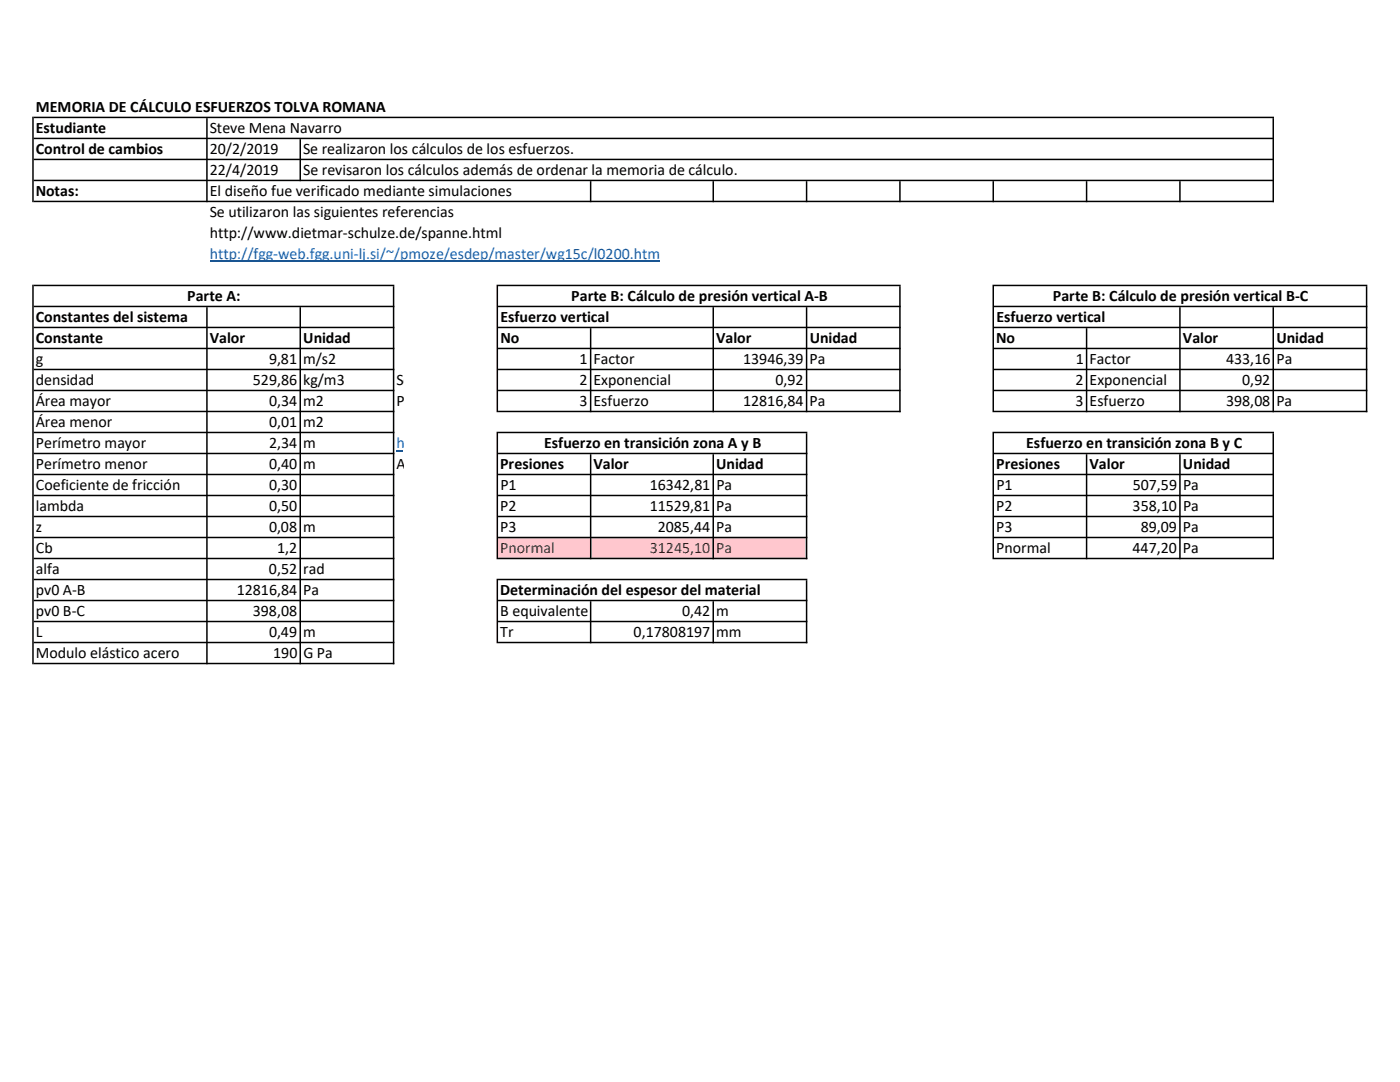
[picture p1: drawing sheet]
<svg xmlns="http://www.w3.org/2000/svg" width="279mm" height="216mm" viewBox="0 0 279 216" stroke-linecap="round" stroke-linejoin="round" font-family="sans-serif">
<defs><g id="words">
<g font-size="3.2">
<text x="7.2" y="22.4">MEMORIA DE CÁLCULO ESFUERZOS TOLVA ROMANA</text>
<text x="7.2" y="26.6">Estudiante</text>
<text x="41.9" y="26.6">Steve Mena Navarro</text>
<text x="7.2" y="30.8">Control de cambios</text>
<text x="41.9" y="30.8">20/2/2019</text>
<text x="41.9" y="35">22/4/2019</text>
<text x="60.5" y="30.8">Se realizaron los cálculos de los esfuerzos.</text>
<text x="60.5" y="35">Se revisaron los cálculos además de ordenar la memoria de cálculo.</text>
<text x="7.2" y="39.2">Notas:</text>
<text x="41.9" y="39.2">El diseño fue verificado mediante simulaciones</text>
<text x="41.9" y="43.3">Se utilizaron las siguientes referencias</text>
<text x="41.9" y="47.5">http://www.dietmar-schulze.de/spanne.html</text>
<text x="7.2" y="64.3">Constantes del sistema</text>
<text x="37.4" y="60.1">Parte A:</text>
<text x="99.9" y="64.3">Esfuerzo vertical</text>
<text x="114" y="60.1">Parte B: Cálculo de presión vertical A-B</text>
<text x="198.8" y="64.3">Esfuerzo vertical</text>
<text x="210.1" y="60.1">Parte B: Cálculo de presión vertical B-C</text>
<text x="7.2" y="68.5">Constante</text>
<text x="41.9" y="68.5">Valor</text>
<text x="60.5" y="68.5">Unidad</text>
<text x="99.9" y="68.5">No</text>
<text x="142.9" y="68.5">Valor</text>
<text x="161.6" y="68.5">Unidad</text>
<text x="198.8" y="68.5">No</text>
<text x="236.1" y="68.5">Valor</text>
<text x="254.7" y="68.5">Unidad</text>
<text x="7.2" y="72.7">g</text>
<text x="7.2" y="76.9">densidad</text>
<text x="50.5" y="76.9">529,86 kg/m3</text>
<text x="53.7" y="72.7">9,81 m/s2</text>
<text x="79.1" y="76.9">Se utilizó el promedio mayor de los datos de Dos Pinos</text>
<text x="115.6" y="76.9">2 Exponencial</text>
<text x="115.7" y="72.7">1 Factor</text>
<text x="148.3" y="72.7">13946,39 Pa</text>
<text x="154.8" y="76.9">0,92</text>
<text x="214.7" y="76.9">2 Exponencial</text>
<text x="214.7" y="72.7">1 Factor</text>
<text x="244.7" y="72.7">433,16 Pa</text>
<text x="247.9" y="76.9">0,92</text>
<text x="7.2" y="81.1">Área mayor</text>
<text x="53.7" y="81.1">0,34 m2</text>
<text x="79.1" y="81.1">Primero se diseñó por volumen y luego se verificó.</text>
<text x="115.6" y="81.1">3 Esfuerzo</text>
<text x="148.3" y="81.1">12816,84 Pa</text>
<text x="214.7" y="81.1">3 Esfuerzo</text>
<text x="244.7" y="81.1">398,08 Pa</text>
<text x="7.2" y="85.3">Área menor</text>
<text x="7.2" y="89.5">Perímetro mayor</text>
<text x="53.7" y="85.3">0,01 m2</text>
<text x="53.7" y="89.5">2,34 m</text>
<text x="108.6" y="89.5">Esfuerzo en transición zona A y B</text>
<text x="204.8" y="89.5">Esfuerzo en transición zona B y C</text>
<text x="7.2" y="93.6">Perímetro menor</text>
<text x="53.7" y="93.6">0,40 m</text>
<text x="79.1" y="93.6">Asumido http://www.dietmar-schulze.de/spanne.html</text>
<text x="99.8" y="93.6">Presiones</text>
<text x="118.5" y="93.6">Valor</text>
<text x="142.9" y="93.6">Unidad</text>
<text x="198.8" y="93.6">Presiones</text>
<text x="217.4" y="93.6">Valor</text>
<text x="236.1" y="93.6">Unidad</text>
<text x="7.2" y="97.8">Coeficiente de fricción</text>
<text x="53.7" y="97.8">0,30</text>
<text x="99.9" y="97.8">P1</text>
<text x="129.7" y="97.8">16342,81 Pa</text>
<text x="198.8" y="97.8">P1</text>
<text x="226.1" y="97.8">507,59 Pa</text>
<text x="7.2" y="102">lambda</text>
<text x="7.2" y="106.2">z</text>
<text x="53.7" y="106.2">0,08 m</text>
<text x="53.7" y="102">0,50</text>
<text x="99.8" y="102">P2</text>
<text x="99.8" y="106.2">P3</text>
<text x="129.7" y="102">11529,81 Pa</text>
<text x="131.3" y="106.2">2085,44 Pa</text>
<text x="198.8" y="106.2">P3</text>
<text x="198.8" y="102">P2</text>
<text x="226" y="102">358,10 Pa</text>
<text x="227.7" y="106.2">89,09 Pa</text>
<text x="7.2" y="110.4">Cb</text>
<text x="55.3" y="110.4">1,2</text>
<text x="198.8" y="110.4">Pnormal</text>
<text x="226" y="110.4">447,20 Pa</text>
<text x="7.2" y="114.6">alfa</text>
<text x="7.2" y="118.8">pv0 A-B</text>
<text x="47.3" y="118.8">12816,84 Pa</text>
<text x="53.7" y="114.6">0,52 rad</text>
<text x="99.8" y="118.8">Determinación del espesor del material</text>
<text x="7.2" y="123">pv0 B-C</text>
<text x="50.5" y="123">398,08</text>
<text x="99.8" y="123">B equivalente</text>
<text x="136.1" y="123">0,42 m</text>
<text x="7.2" y="127.2">L</text>
<text x="7.2" y="131.4">Modulo elástico acero</text>
<text x="53.7" y="127.2">0,49 m</text>
<text x="54.5" y="131.4">190 G Pa</text>
<text x="99.8" y="127.2">Tr</text>
<text x="126.5" y="127.2">0,17808197 mm</text>
</g>
<g font-size="3.2" fill="#0563c1">
<text x="41.9" y="51.7">http://fgg-web.fgg.uni-lj.si/~/pmoze/esdep/master/wg15c/l0200.htm</text>
<text x="79.1" y="89.5">http://citeseerx.ist.psu.edu/viewdoc/download?doi=10.1.1.1033.4612&amp;rep=rep1&amp;type=pdf</text>
</g>
<g font-size="3.2" fill="#9c0006">
<text x="99.8" y="110.4">Pnormal</text>
<text x="129.7" y="110.4">31245,10 Pa</text>
</g>
</g></defs>
<path d="M99.2 107.2h61.8v4.3h-61.8z" fill="#ffc7ce"/>
<path d="M41.9 52.2h89.8" fill="none" stroke="#0563c1" stroke-width=".21"/>
<path d="M79.1 89.8h1.3v.2h-1.3z" fill="#0563c1"/>
<g fill="#000">
<path d="M6.4 23.3h.3v17h-.3zM6.7 56.8h72v.3h-72zM179.5 36.2h.2v4.1h-.2zM99.4 56.8h80.3v.3h-80.3zM198.1 36.2h.3v4.1h-.3zM41.1 23.6h.3v16.7h-.3zM59.8 27.8h.3v8.4h-.3zM6.7 61h72v.3h-72zM142.2 36.2h.3v4.1h-.3zM160.8 36.2h.3v4.1h-.3zM99.4 61h80.3v.3h-80.3zM235.3 36.2h.3v4.1h-.3zM254 23.6h.3v16.7h-.3zM6.7 65.2h72v.3h-72zM117.7 36.2h.3v4.1h-.3zM99.4 65.2h80.3v.3h-80.3zM216.7 36.2h.3v4.1h-.3zM6.7 69.4h72v.3h-72zM99.4 69.4h80.3v.3h-80.3zM6.7 73.6h72v.3h-72zM99.4 73.6h80.3v.3h-80.3zM6.7 77.8h72v.3h-72zM99.4 77.8h80.3v.3h-80.3zM6.7 82h72v.3h-72zM99.4 82h80.3v.3h-80.3zM6.7 86.1h72v.3h-72z" fill-rule="evenodd"/>
<path d="M6.4 56.8h.3v75.7h-.3zM41.1 61.3h.3v71.2h-.3zM254 86.4h.3v25.2h-.3zM59.8 61.3h.3v71.2h-.3zM117.7 120h.3v8.4h-.3zM142.2 120h.3v8.4h-.3zM160.8 115.8h.3v12.6h-.3zM179.5 57.1h.2v25.2h-.2zM198.1 86.1h.3v25.5h-.3zM216.7 90.6h.3v21h-.3zM235.3 90.6h.3v21h-.3zM78.4 57.1h.3v75.4h-.3zM99.1 115.5h.3v12.9h-.3zM272.6 57.1h.3v25.2h-.3zM6.7 23.3h247.6v.3h-247.6zM6.7 27.5h247.6v.3h-247.6zM6.7 31.7h247.6v.3h-247.6zM6.7 35.9h247.6v.3h-247.6zM6.7 40h247.6v.3h-247.6z" fill-rule="evenodd"/>
<path d="M99.1 56.8h.3v25.5h-.3zM160.8 61.3h.3v21h-.3zM99.4 86.1h61.7v.3h-61.7zM198.1 56.8h.3v25.5h-.3zM254 61.3h.3v21h-.3zM6.7 90.3h72v.3h-72zM117.7 65.5h.3v16.8h-.3zM142.2 61.3h.3v21h-.3zM99.4 90.3h61.7v.3h-61.7zM216.7 65.5h.3v16.8h-.3zM235.3 61.3h.3v21h-.3zM6.7 94.5h72v.3h-72zM99.4 94.5h61.7v.3h-61.7zM6.7 98.7h72v.3h-72zM99.4 98.7h61.7v.3h-61.7zM6.7 102.9h72v.3h-72zM99.4 102.9h61.7v.3h-61.7zM6.7 107.1h72v.3h-72zM99.4 107.1h61.7v.3h-61.7zM6.7 111.3h72v.3h-72zM99.4 111.3h61.7v.3h-61.7zM6.7 115.5h72v.3h-72z" fill-rule="evenodd"/>
<path d="M198.4 56.8h74.5v.3h-74.5zM198.4 61h74.5v.3h-74.5zM198.4 65.2h74.5v.3h-74.5zM198.4 69.4h74.5v.3h-74.5zM198.4 73.6h74.5v.3h-74.5zM198.4 77.8h74.5v.3h-74.5zM198.4 82h74.5v.3h-74.5zM198.4 86.1h55.9v.3h-55.9zM198.4 90.3h55.9v.3h-55.9zM198.4 94.5h55.9v.3h-55.9zM198.4 98.7h55.9v.3h-55.9zM198.4 102.9h55.9v.3h-55.9zM198.4 107.1h55.9v.3h-55.9zM198.4 111.3h55.9v.3h-55.9zM99.4 115.5h61.7v.3h-61.7zM99.4 119.7h61.7v.3h-61.7zM99.4 123.9h61.7v.3h-61.7zM99.4 128.1h61.7v.3h-61.7zM6.7 132.2h72v.3h-72z" fill-rule="evenodd"/>
<path d="M99.1 86.1h.3v25.5h-.3zM160.8 86.4h.3v25.2h-.3zM6.7 119.7h72v.3h-72zM117.7 90.6h.3v21h-.3zM142.2 90.6h.3v21h-.3zM6.7 123.9h72v.3h-72zM6.7 128.1h72v.3h-72z" fill-rule="evenodd"/>
</g>
<use href="#words"/>
</svg>
